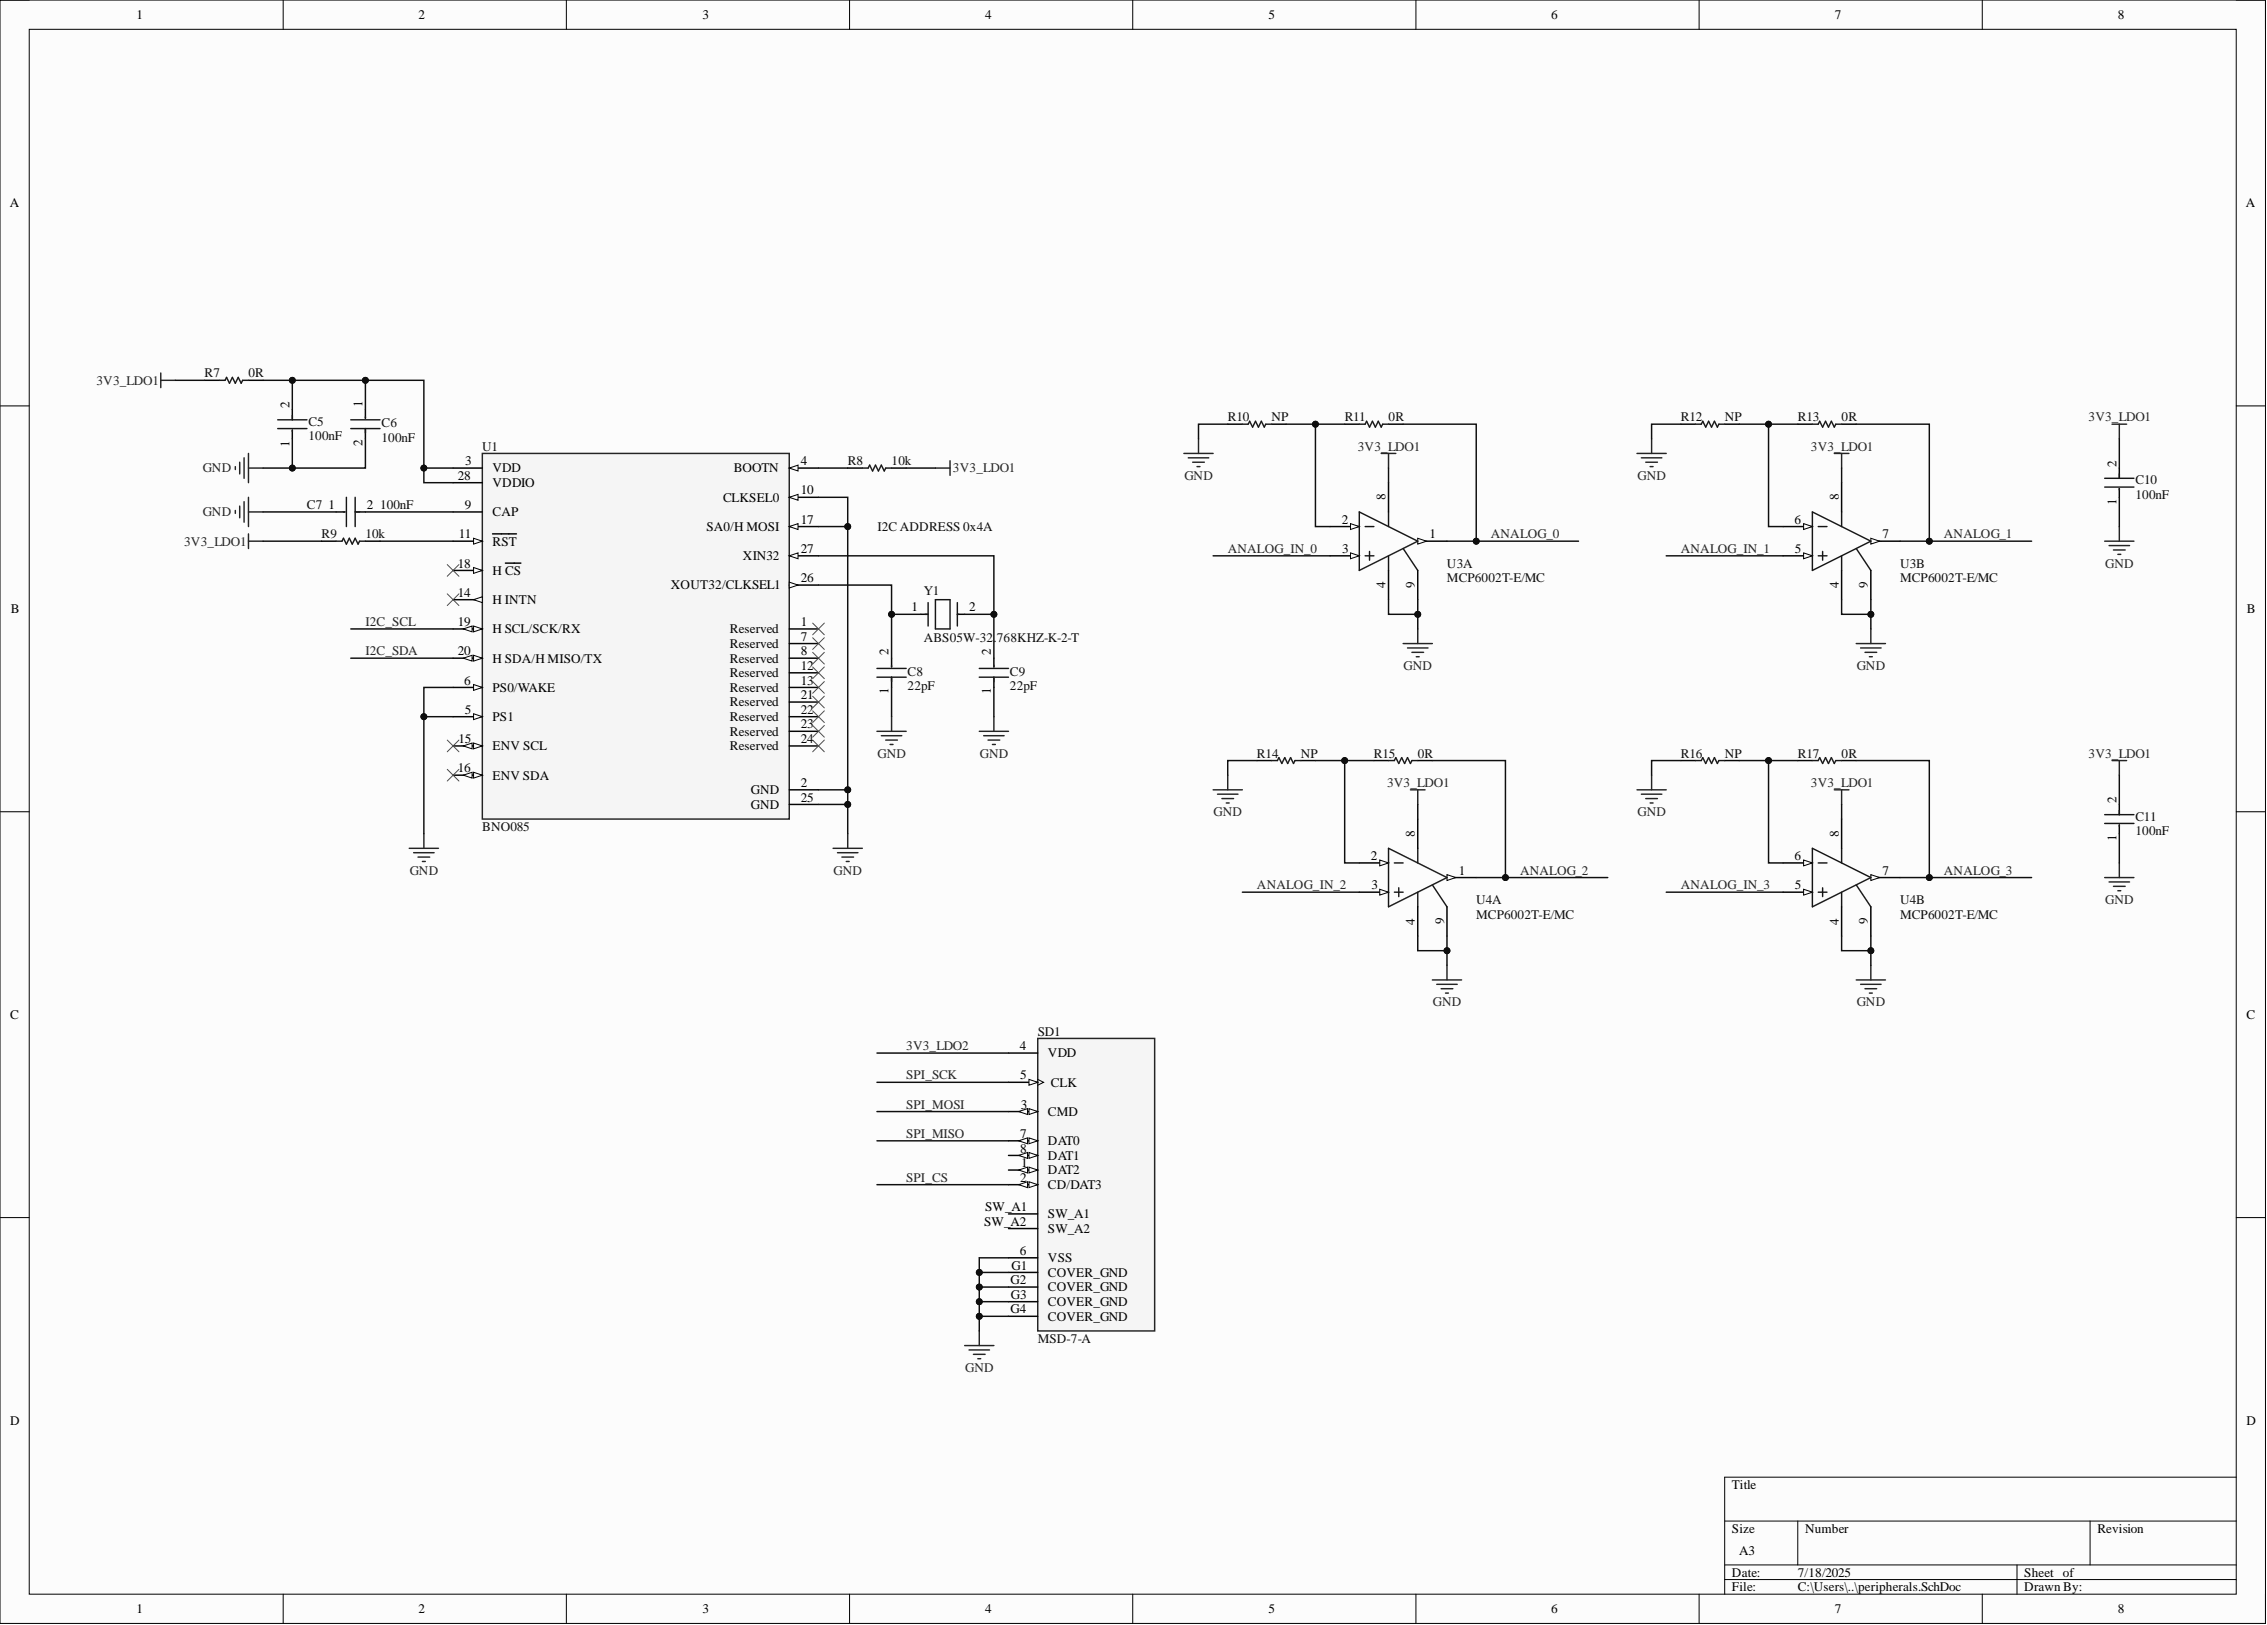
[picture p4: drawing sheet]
<svg xmlns="http://www.w3.org/2000/svg" width="393mm" height="282mm" viewBox="0 0 393 282" stroke-linecap="round" stroke-linejoin="round" font-family="sans-serif">
<defs><g id="words">
<g font-size="2.3">
<text x="23.7" y="3.3">1</text>
<text x="72.6" y="3.3">2</text>
<text x="121.9" y="3.3">3</text>
<text x="170.9" y="3.3">4</text>
<text x="220.1" y="3.3">5</text>
<text x="269.2" y="3.3">6</text>
<text x="318.4" y="3.3">7</text>
<text x="367.5" y="3.3">8</text>
<text x="1.7" y="36">A</text>
<text x="389.7" y="36">A</text>
<text x="50.2" y="70.8" transform="rotate(-90 50.2 70.8)">2</text>
<text x="62.9" y="70.5" transform="rotate(-90 62.9 70.5)">1</text>
<text x="50.2" y="77.5" transform="rotate(-90 50.2 77.5)">1</text>
<text x="62.9" y="77.4" transform="rotate(-90 62.9 77.4)">2</text>
<text x="79.5" y="83.2">28</text>
<text x="80.7" y="80.7">3</text>
<text x="85.5" y="82">VDD</text>
<text x="127.3" y="82">BOOTN</text>
<text x="139" y="80.7">4</text>
<text x="367.2" y="80.9" transform="rotate(-90 367.2 80.9)">2</text>
<text x="57" y="88.3">1</text>
<text x="63.7" y="88.3">2</text>
<text x="80.6" y="88.3">9</text>
<text x="85.5" y="84.5">VDDIO</text>
<text x="85.5" y="89.6">CAP</text>
<text x="125.4" y="87">CLKSEL0</text>
<text x="139" y="85.8">10</text>
<text x="240.4" y="86.8" transform="rotate(-90 240.4 86.8)">8</text>
<text x="319" y="86.8" transform="rotate(-90 319 86.8)">8</text>
<text x="367.2" y="87.6" transform="rotate(-90 367.2 87.6)">1</text>
<text x="79.6" y="93.4">11</text>
<text x="85.5" y="94.6">RST</text>
<text x="122.6" y="92.1">SA0/H MOSI</text>
<text x="139" y="90.8">17</text>
<text x="139" y="95.9">27</text>
<text x="232.8" y="90.8">2</text>
<text x="232.9" y="95.9">3</text>
<text x="248" y="93.4">1</text>
<text x="311.3" y="90.8">6</text>
<text x="311.4" y="95.9">5</text>
<text x="326.6" y="93.4">7</text>
<text x="79.5" y="98.4">18</text>
<text x="85.5" y="99.7">H CS</text>
<text x="128.9" y="97.2">XIN32</text>
<text x="139" y="101">26</text>
<text x="245.5" y="102" transform="rotate(-90 245.5 102)">9</text>
<text x="324.1" y="102" transform="rotate(-90 324.1 102)">9</text>
<text x="1.9" y="106.4">B</text>
<text x="79.5" y="103.5">14</text>
<text x="85.5" y="104.8">H INTN</text>
<text x="116.4" y="102.2">XOUT32/CLKSEL1</text>
<text x="158.2" y="106.1">1</text>
<text x="168.1" y="106.1">2</text>
<text x="240.4" y="102.1" transform="rotate(-90 240.4 102.1)">4</text>
<text x="319" y="102.1" transform="rotate(-90 319 102.1)">4</text>
<text x="389.9" y="106.4">B</text>
<text x="79.5" y="108.6">19</text>
<text x="79.5" y="113.7">20</text>
<text x="85.5" y="109.9">H SCL/SCK/RX</text>
<text x="126.6" y="109.9">Reserved</text>
<text x="126.6" y="112.4">Reserved</text>
<text x="139" y="108.6">1</text>
<text x="139" y="111.1">7</text>
<text x="139" y="113.7">8</text>
<text x="154.2" y="113.7" transform="rotate(-90 154.2 113.7)">2</text>
<text x="171.9" y="113.7" transform="rotate(-90 171.9 113.7)">2</text>
<text x="80.6" y="118.7">6</text>
<text x="85.5" y="114.9">H SDA/H MISO/TX</text>
<text x="126.6" y="114.9">Reserved</text>
<text x="126.6" y="117.5">Reserved</text>
<text x="139" y="116.2">12</text>
<text x="139" y="118.7">13</text>
<text x="80.6" y="123.8">5</text>
<text x="85.5" y="120">PS0/WAKE</text>
<text x="85.5" y="125.1">PS1</text>
<text x="126.6" y="120">Reserved</text>
<text x="126.6" y="122.5">Reserved</text>
<text x="126.6" y="125.1">Reserved</text>
<text x="139" y="121.3">21</text>
<text x="139" y="123.8">22</text>
<text x="154.2" y="120.3" transform="rotate(-90 154.2 120.3)">1</text>
<text x="171.9" y="120.3" transform="rotate(-90 171.9 120.3)">1</text>
<text x="79.5" y="128.9">15</text>
<text x="85.5" y="130.2">ENV SCL</text>
<text x="126.6" y="127.6">Reserved</text>
<text x="126.6" y="130.2">Reserved</text>
<text x="139" y="126.3">23</text>
<text x="139" y="128.9">24</text>
<text x="79.5" y="134">16</text>
<text x="85.5" y="135.2">ENV SDA</text>
<text x="130.3" y="137.8">GND</text>
<text x="139" y="136.5">2</text>
<text x="130.3" y="140.3">GND</text>
<text x="139" y="139">25</text>
<text x="367.2" y="139.3" transform="rotate(-90 367.2 139.3)">2</text>
<text x="237.9" y="149.2">2</text>
<text x="245.5" y="145.1" transform="rotate(-90 245.5 145.1)">8</text>
<text x="311.3" y="149.2">6</text>
<text x="319" y="145.1" transform="rotate(-90 319 145.1)">8</text>
<text x="367.2" y="146" transform="rotate(-90 367.2 146)">1</text>
<text x="238" y="154.2">3</text>
<text x="253.1" y="151.7">1</text>
<text x="311.4" y="154.2">5</text>
<text x="326.6" y="151.7">7</text>
<text x="245.5" y="160.4" transform="rotate(-90 245.5 160.4)">4</text>
<text x="250.6" y="160.3" transform="rotate(-90 250.6 160.3)">9</text>
<text x="319" y="160.4" transform="rotate(-90 319 160.4)">4</text>
<text x="324.1" y="160.3" transform="rotate(-90 324.1 160.3)">9</text>
<text x="1.8" y="176.7">C</text>
<text x="389.8" y="176.7">C</text>
<text x="176.9" y="182.2">4</text>
<text x="181.8" y="183.4">VDD</text>
<text x="177" y="187.2">5</text>
<text x="182.3" y="188.5">CLK</text>
<text x="177" y="197.4">7</text>
<text x="177.1" y="192.3">3</text>
<text x="181.8" y="193.6">CMD</text>
<text x="177" y="199.9">8</text>
<text x="177.2" y="202.4">1</text>
<text x="181.8" y="198.6">DAT0</text>
<text x="181.8" y="201.2">DAT1</text>
<text x="181.8" y="203.7">DAT2</text>
<text x="177" y="205">2</text>
<text x="181.8" y="206.3">CD/DAT3</text>
<text x="170.8" y="212.6">SW_A2</text>
<text x="170.9" y="210.1">SW_A1</text>
<text x="181.8" y="211.3">SW_A1</text>
<text x="181.8" y="213.9">SW_A2</text>
<text x="175.5" y="220.2">G1</text>
<text x="176.9" y="217.7">6</text>
<text x="181.8" y="218.9">VSS</text>
<text x="181.8" y="221.5">COVER_GND</text>
<text x="175.3" y="222.7">G2</text>
<text x="175.3" y="227.8">G4</text>
<text x="175.4" y="225.3">G3</text>
<text x="181.8" y="224">COVER_GND</text>
<text x="181.8" y="226.5">COVER_GND</text>
<text x="181.8" y="229.1">COVER_GND</text>
<text x="1.8" y="247.2">D</text>
<text x="389.8" y="247.2">D</text>
<text x="300.5" y="258.3">Title</text>
<text x="300.5" y="265.9">Size</text>
<text x="301.8" y="269.7">A3</text>
<text x="313.2" y="265.9">Number</text>
<text x="363.9" y="265.9">Revision</text>
<text x="300.5" y="273.5">Date:</text>
<text x="311.9" y="273.5">7/18/2025</text>
<text x="351.2" y="273.5">Sheet of</text>
<text x="23.7" y="279.8">1</text>
<text x="72.6" y="279.8">2</text>
<text x="121.9" y="279.8">3</text>
<text x="170.9" y="279.8">4</text>
<text x="220.1" y="279.8">5</text>
<text x="269.2" y="279.8">6</text>
<text x="300.5" y="276">File:</text>
<text x="311.9" y="276">C:\Users\..\peripherals.SchDoc</text>
<text x="318.4" y="279.8">7</text>
<text x="351.2" y="276">Drawn By:</text>
<text x="367.5" y="279.8">8</text>
</g>
<g font-size="2.3" fill="#0e0e0e">
<text x="35.5" y="65.5">R7</text>
<text x="43.1" y="65.5">0R</text>
<text x="53.5" y="76.4">100nF</text>
<text x="53.5" y="73.8">C5</text>
<text x="66.2" y="76.6">100nF</text>
<text x="66.2" y="74.1">C6</text>
<text x="213" y="73.1">R10</text>
<text x="220.6" y="73.1">NP</text>
<text x="233.3" y="73.1">R11</text>
<text x="240.9" y="73.1">0R</text>
<text x="291.6" y="73.1">R12</text>
<text x="299.2" y="73.1">NP</text>
<text x="311.9" y="73.1">R13</text>
<text x="319.5" y="73.1">0R</text>
<text x="83.7" y="78.1">U1</text>
<text x="147.1" y="80.7">R8</text>
<text x="154.7" y="80.7">10k</text>
<text x="370.5" y="84">C10</text>
<text x="53.3" y="88.3">C7</text>
<text x="65.9" y="88.3">100nF</text>
<text x="370.5" y="86.5">100nF</text>
<text x="55.8" y="93.4">R9</text>
<text x="63.4" y="93.4">10k</text>
<text x="152.2" y="92.1">I2C ADDRESS 0x4A</text>
<text x="251.1" y="98.4">U3A</text>
<text x="251.1" y="101">MCP6002T-E/MC</text>
<text x="329.7" y="98.4">U3B</text>
<text x="329.7" y="101">MCP6002T-E/MC</text>
<text x="160.3" y="103.3">Y1</text>
<text x="160.3" y="111.4">ABS05W-32.768KHZ-K-2-T</text>
<text x="157.5" y="119.7">22pF</text>
<text x="157.5" y="117.2">C8</text>
<text x="175.2" y="119.7">22pF</text>
<text x="175.2" y="117.2">C9</text>
<text x="218.1" y="131.4">R14</text>
<text x="225.7" y="131.4">NP</text>
<text x="238.4" y="131.4">R15</text>
<text x="246" y="131.4">0R</text>
<text x="291.6" y="131.4">R16</text>
<text x="299.2" y="131.4">NP</text>
<text x="311.9" y="131.4">R17</text>
<text x="319.5" y="131.4">0R</text>
<text x="370.5" y="142.3">C11</text>
<text x="83.7" y="144.1">BNO085</text>
<text x="370.5" y="144.9">100nF</text>
<text x="256.1" y="156.8">U4A</text>
<text x="256.1" y="159.3">MCP6002T-E/MC</text>
<text x="329.7" y="156.8">U4B</text>
<text x="329.7" y="159.3">MCP6002T-E/MC</text>
<text x="180.1" y="179.6">SD1</text>
<text x="180.1" y="232.9">MSD-7-A</text>
</g>
<g font-size="2.3" fill="#262626">
<text x="16.7" y="66.7">3V3_LDO1</text>
<text x="362.4" y="73.1">3V3_LDO1</text>
<text x="35.2" y="82">GND</text>
<text x="165.3" y="82">3V3_LDO1</text>
<text x="205.5" y="83.2">GND</text>
<text x="235.6" y="78.1">3V3_LDO1</text>
<text x="284.1" y="83.2">GND</text>
<text x="314.2" y="78.1">3V3_LDO1</text>
<text x="35.2" y="89.6">GND</text>
<text x="32" y="94.6">3V3_LDO1</text>
<text x="213" y="95.9">ANALOG_IN_0</text>
<text x="258.7" y="93.4">ANALOG_0</text>
<text x="291.6" y="95.9">ANALOG_IN_1</text>
<text x="337.3" y="93.4">ANALOG_1</text>
<text x="365.3" y="98.4">GND</text>
<text x="63.4" y="113.7">I2C_SDA</text>
<text x="63.4" y="108.6">I2C_SCL</text>
<text x="243.5" y="116.2">GND</text>
<text x="322.2" y="116.2">GND</text>
<text x="152.2" y="131.4">GND</text>
<text x="170" y="131.4">GND</text>
<text x="362.4" y="131.4">3V3_LDO1</text>
<text x="240.7" y="136.5">3V3_LDO1</text>
<text x="314.2" y="136.5">3V3_LDO1</text>
<text x="210.6" y="141.6">GND</text>
<text x="284.1" y="141.6">GND</text>
<text x="71.1" y="151.7">GND</text>
<text x="144.6" y="151.7">GND</text>
<text x="218.1" y="154.2">ANALOG_IN_2</text>
<text x="263.7" y="151.7">ANALOG_2</text>
<text x="291.6" y="154.2">ANALOG_IN_3</text>
<text x="337.3" y="151.7">ANALOG_3</text>
<text x="365.3" y="156.8">GND</text>
<text x="248.6" y="174.5">GND</text>
<text x="322.2" y="174.5">GND</text>
<text x="157.2" y="182.2">3V3_LDO2</text>
<text x="157.2" y="187.2">SPI_SCK</text>
<text x="157.2" y="192.3">SPI_MOSI</text>
<text x="157.2" y="197.4">SPI_MISO</text>
<text x="157.2" y="205">SPI_CS</text>
<text x="167.5" y="238">GND</text>
</g>
</g></defs>
<path d="M0 0h393.1v281.6h-393.1z" fill-rule="evenodd" fill="#fcfcfc"/>
<path d="M0 0h393.1v281.6h-393.1z" fill="none" stroke="#000" stroke-width=".17"/>
<path d="M5.1 5.1h382.9v271.4h-382.9z" fill-rule="evenodd" fill="#fcfcfc"/>
<g fill="none" stroke="#000" stroke-width=".17">
<path d="M0 0h5.1M5.1 5.1h382.9v271.4h-382.9zM49.1 0v5.1M98.3 0v5.1M147.4 0v5.1M196.5 0v5.1M245.7 0v5.1M294.8 0v5.1M343.9 0v5.1M388 0h5.1v5.1M0 70.4h5.1M388 70.4h5.1"/>
<path d="M0 140.8h5.1M388 140.8h5.1M0 211.2h5.1M388 211.2h5.1M388 256.2h-88.8v20.3M49.1 276.5v5.1M98.3 276.5v5.1M147.4 276.5v5.1M196.5 276.5v5.1M245.7 276.5v5.1M294.8 276.5v5.1M299.2 263.8h88.8"/>
<path d="M299.2 271.4h88.8M299.2 274h88.8M311.9 263.8v7.6M343.9 276.5v5.1M350 271.4v5.1M362.7 263.8v7.6M393.1 276.5v5.1"/>
</g>
<path d="M83.7 78.7h53.2v63.4h-53.2z" fill-rule="evenodd" fill="#f5f5f5"/>
<path d="M83.7 78.7h53.2v63.4h-53.2z" fill="none" stroke="#262626" stroke-width=".25"/>
<path d="M78.6 81.2h5.1M78.6 83.7h5.1M78.6 119.2h5.1M136.9 109.1h5.1M136.9 111.6h5.1M136.9 114.2h5.1M136.9 116.7h5.1M136.9 119.2h5.1M136.9 121.8h5.1M136.9 124.3h5.1M136.9 126.9h5.1M136.9 129.4h5.1" fill="none" stroke="#000" stroke-width=".25"/>
<path d="M82.2 118.7l1.5 .5-1.5 .5z" fill="#fbfbfb"/>
<path d="M82.2 118.7l1.5 .5-1.5 .5z" fill="none" stroke="#000" stroke-width=".17"/>
<path d="M78.6 124.3h5.1" fill="none" stroke="#000" stroke-width=".25"/>
<path d="M82.2 123.8l1.5 .5-1.5 .5z" fill="#fbfbfb"/>
<path d="M82.2 123.8l1.5 .5-1.5 .5z" fill="none" stroke="#000" stroke-width=".17"/>
<path d="M78.6 129.4h5.1" fill="none" stroke="#000" stroke-width=".25"/>
<path d="M82.2 128.9l1.5 .5-1.5 .5z" fill="#fbfbfb"/>
<path d="M82.2 128.9l1.5 .5-1.5 .5z" fill="none" stroke="#000" stroke-width=".17"/>
<path d="M80.4 129.4l1.5-.5v1z" fill="#fbfbfb"/>
<path d="M80.4 129.4l1.5-.5v1z" fill="none" stroke="#000" stroke-width=".17"/>
<path d="M78.6 134.5h5.1" fill="none" stroke="#000" stroke-width=".25"/>
<path d="M82.2 134l1.5 .5-1.5 .5z" fill="#fbfbfb"/>
<path d="M82.2 134l1.5 .5-1.5 .5z" fill="none" stroke="#000" stroke-width=".17"/>
<path d="M80.4 134.5l1.5-.5v1z" fill="#fbfbfb"/>
<path d="M80.4 134.5l1.5-.5v1z" fill="none" stroke="#000" stroke-width=".17"/>
<path d="M78.6 93.9h5.1" fill="none" stroke="#000" stroke-width=".25"/>
<path d="M82.2 93.4l1.5 .5-1.5 .5z" fill="#fbfbfb"/>
<path d="M82.2 93.4l1.5 .5-1.5 .5z" fill="none" stroke="#000" stroke-width=".17"/>
<path d="M85.5 92.6h4.1M136.9 81.2h5.1" fill="none" stroke="#000" stroke-width=".25"/>
<path d="M136.9 81.2l1.6-.5v1z" fill="#fbfbfb"/>
<path d="M136.9 81.2l1.6-.5v1z" fill="none" stroke="#000" stroke-width=".17"/>
<path d="M78.6 88.8h5.1M136.9 86.3h5.1" fill="none" stroke="#000" stroke-width=".25"/>
<path d="M136.9 86.3l1.6-.5v1z" fill="#fbfbfb"/>
<path d="M136.9 86.3l1.6-.5v1z" fill="none" stroke="#000" stroke-width=".17"/>
<path d="M78.6 98.9h5.1" fill="none" stroke="#000" stroke-width=".25"/>
<path d="M82.2 98.4l1.5 .5-1.5 .6z" fill="#fbfbfb"/>
<path d="M82.2 98.4l1.5 .5-1.5 .6z" fill="none" stroke="#000" stroke-width=".17"/>
<path d="M87.7 97.7h2.7M78.6 104h5.1" fill="none" stroke="#000" stroke-width=".25"/>
<path d="M82.2 104l1.5-.5v1z" fill="#fbfbfb"/>
<path d="M82.2 104l1.5-.5v1z" fill="none" stroke="#000" stroke-width=".17"/>
<path d="M78.6 109.1h5.1" fill="none" stroke="#000" stroke-width=".25"/>
<path d="M82.2 108.6l1.5 .5-1.5 .5z" fill="#fbfbfb"/>
<path d="M82.2 108.6l1.5 .5-1.5 .5z" fill="none" stroke="#000" stroke-width=".17"/>
<path d="M80.4 109.1l1.5-.5v1z" fill="#fbfbfb"/>
<path d="M80.4 109.1l1.5-.5v1z" fill="none" stroke="#000" stroke-width=".17"/>
<path d="M78.6 114.2h5.1" fill="none" stroke="#000" stroke-width=".25"/>
<path d="M82.2 113.7l1.5 .5-1.5 .5z" fill="#fbfbfb"/>
<path d="M82.2 113.7l1.5 .5-1.5 .5z" fill="none" stroke="#000" stroke-width=".17"/>
<path d="M80.4 114.2l1.5-.5v1z" fill="#fbfbfb"/>
<path d="M80.4 114.2l1.5-.5v1z" fill="none" stroke="#000" stroke-width=".17"/>
<path d="M136.9 91.3h5.1" fill="none" stroke="#000" stroke-width=".25"/>
<path d="M136.9 91.3l1.6-.5v1z" fill="#fbfbfb"/>
<path d="M136.9 91.3l1.6-.5v1z" fill="none" stroke="#000" stroke-width=".17"/>
<path d="M136.9 96.4h5.1" fill="none" stroke="#000" stroke-width=".25"/>
<path d="M136.9 96.4l1.6-.5v1z" fill="#fbfbfb"/>
<path d="M136.9 96.4l1.6-.5v1z" fill="none" stroke="#000" stroke-width=".17"/>
<path d="M136.9 101.5h5.1" fill="none" stroke="#000" stroke-width=".25"/>
<path d="M136.9 101l1.6 .5-1.6 .5z" fill="#fbfbfb"/>
<path d="M136.9 101l1.6 .5-1.6 .5z" fill="none" stroke="#000" stroke-width=".17"/>
<path d="M136.9 137h5.1M136.9 139.5h5.1" fill="none" stroke="#000" stroke-width=".25"/>
<path d="M144.6 147.1h5M145.3 147.9h3.6M146.1 148.7h2M146.8 149.4h.5M147.1 144.6v2.5" fill="none" stroke="#262626" stroke-width=".25"/>
<path d="M142 137h5.1v7.6" fill="none" stroke="#0e0e0e" stroke-width=".25"/>
<circle cx="147.1" cy="137" r=".51" fill="#0e0e0e"/>
<circle cx="147.1" cy="137" r=".51" fill="none" stroke="#0e0e0e" stroke-width=".17"/>
<circle cx="147.1" cy="139.5" r=".51" fill="#0e0e0e"/>
<circle cx="147.1" cy="139.5" r=".51" fill="none" stroke="#0e0e0e" stroke-width=".17"/>
<path d="M142 139.5h5.1" fill="none" stroke="#0e0e0e" stroke-width=".25"/>
<circle cx="147.1" cy="139.5" r=".51" fill="#0e0e0e"/>
<circle cx="147.1" cy="139.5" r=".51" fill="none" stroke="#0e0e0e" stroke-width=".17"/>
<g fill="none" stroke="#4c4c4c" stroke-width=".17">
<path d="M141 108.1l2 2M141 110.6l2 2M141 113.2l2 2M141 115.7l2 2M141 118.2l2 2.1M143 108.1l-2 2M143 110.6l-2 2M143 113.2l-2 2M143 115.7l-2 2M143 118.2l-2 2.1M141 120.8l2 2M141 123.3l2 2"/>
<path d="M141 125.8l2 2.1M141 128.4l2 2M143 120.8l-2 2M143 123.3l-2 2M143 125.8l-2 2.1M143 128.4l-2 2"/>
</g>
<path d="M154.7 114.2v1.5M154.7 117.5v1.7M159.8 106.6h1.2M166.1 106.6h1.3M172.4 114.2v1.5M172.4 117.5v1.7" fill="none" stroke="#000" stroke-width=".25"/>
<g fill="none" stroke="#1c1c1c" stroke-width=".25">
<path d="M152.2 117.5h5M152.2 115.9h5M154.7 115.4v.3M154.7 117.5v.7M160.5 106.6h.5M161 104.5v4.1M162.3 104h2.5v5.1h-2.5zM166.1 104.5v4.1M166.1 106.6h.3M169.9 117.5h5.1M169.9 115.9h5.1M172.4 115.4v.3"/>
<path d="M172.4 117.5v.7"/>
</g>
<path d="M152.2 126.9h5M152.9 127.6h3.6M153.7 128.4h2M154.4 129.1h.6M154.7 124.3v2.6M169.9 126.9h5.1M170.7 127.6h3.5M171.4 128.4h2.1M172.2 129.1h.5M172.4 124.3v2.6" fill="none" stroke="#262626" stroke-width=".25"/>
<path d="M167.4 106.6h5v7.6" fill="none" stroke="#0e0e0e" stroke-width=".25"/>
<circle cx="172.4" cy="106.6" r=".51" fill="#0e0e0e"/>
<circle cx="172.5" cy="106.6" r=".51" fill="none" stroke="#0e0e0e" stroke-width=".17"/>
<path d="M142 101.5h12.7v5.1M154.7 119.2v5.1M172.4 119.2v5.1" fill="none" stroke="#0e0e0e" stroke-width=".25"/>
<circle cx="154.7" cy="106.6" r=".51" fill="#0e0e0e"/>
<circle cx="154.7" cy="106.6" r=".51" fill="none" stroke="#0e0e0e" stroke-width=".17"/>
<path d="M142 96.4h30.4v10.2" fill="none" stroke="#0e0e0e" stroke-width=".25"/>
<circle cx="172.4" cy="106.6" r=".51" fill="#0e0e0e"/>
<circle cx="172.5" cy="106.6" r=".51" fill="none" stroke="#0e0e0e" stroke-width=".17"/>
<path d="M159.8 106.6h-5.1v7.6" fill="none" stroke="#0e0e0e" stroke-width=".25"/>
<circle cx="154.7" cy="106.6" r=".51" fill="#0e0e0e"/>
<circle cx="154.7" cy="106.6" r=".51" fill="none" stroke="#0e0e0e" stroke-width=".17"/>
<path d="M60.9 109.1h17.7M60.9 114.2h17.7M78.6 119.2h-5.1v25.4" fill="none" stroke="#0e0e0e" stroke-width=".25"/>
<path d="M71 147.1h5.1M71.8 147.9h3.5M72.5 148.7h2.1M73.3 149.4h.5M73.5 144.6v2.5" fill="none" stroke="#262626" stroke-width=".25"/>
<circle cx="73.5" cy="124.3" r=".51" fill="#0e0e0e"/>
<circle cx="73.5" cy="124.3" r=".51" fill="none" stroke="#0e0e0e" stroke-width=".17"/>
<path d="M73.5 124.3h5.1" fill="none" stroke="#0e0e0e" stroke-width=".25"/>
<circle cx="73.5" cy="124.3" r=".51" fill="#0e0e0e"/>
<circle cx="73.5" cy="124.3" r=".51" fill="none" stroke="#0e0e0e" stroke-width=".17"/>
<path d="M142 91.3h5.1v45.7" fill="none" stroke="#0e0e0e" stroke-width=".25"/>
<circle cx="147.1" cy="91.3" r=".51" fill="#0e0e0e"/>
<circle cx="147.1" cy="91.3" r=".51" fill="none" stroke="#0e0e0e" stroke-width=".17"/>
<circle cx="147.1" cy="137" r=".51" fill="#0e0e0e"/>
<circle cx="147.1" cy="137" r=".51" fill="none" stroke="#0e0e0e" stroke-width=".17"/>
<path d="M27.9 64.7v2.5M27.9 66h2.5M42.4 79.4v3.6M43.1 78.7v5M40.8 80.9v.5M40.8 88.5v.6M41.6 80.2v2M41.6 87.8v2M42.4 87v3.6M43.1 86.3v5M43.1 81.2h2.5M43.1 88.8h2.5" fill="none" stroke="#262626" stroke-width=".25"/>
<path d="M50.7 71v1.8M50.7 74.6v1.5M63.4 71v1.6M63.4 74.3v1.8M58.3 88.8h1.5M61.6 88.8h1.8" fill="none" stroke="#000" stroke-width=".25"/>
<path d="M48.2 72.8h5.1M48.2 74.3h5.1M50.7 72.1v.7M50.7 74.6v.2M60.9 72.8h5M60.9 74.3h5M63.4 72.3v.3M63.4 74.3v.8M59.6 88.8h.2M60.1 86.3v5M61.6 86.3v5M61.6 88.8h.8" fill="none" stroke="#1c1c1c" stroke-width=".25"/>
<path d="M45.6 66h27.9v17.7h5.1" fill="none" stroke="#0e0e0e" stroke-width=".25"/>
<circle cx="73.5" cy="81.2" r=".51" fill="#0e0e0e"/>
<circle cx="73.5" cy="81.2" r=".51" fill="none" stroke="#0e0e0e" stroke-width=".17"/>
<circle cx="63.4" cy="66" r=".51" fill="#0e0e0e"/>
<circle cx="63.4" cy="66" r=".51" fill="none" stroke="#0e0e0e" stroke-width=".17"/>
<circle cx="50.7" cy="66" r=".51" fill="#0e0e0e"/>
<circle cx="50.7" cy="66" r=".51" fill="none" stroke="#0e0e0e" stroke-width=".17"/>
<path d="M63.4 76.1v5.1h-17.8" fill="none" stroke="#0e0e0e" stroke-width=".25"/>
<circle cx="50.7" cy="81.2" r=".51" fill="#0e0e0e"/>
<circle cx="50.7" cy="81.2" r=".51" fill="none" stroke="#0e0e0e" stroke-width=".17"/>
<path d="M50.7 76.1v5.1" fill="none" stroke="#0e0e0e" stroke-width=".25"/>
<circle cx="50.7" cy="81.2" r=".51" fill="#0e0e0e"/>
<circle cx="50.7" cy="81.2" r=".51" fill="none" stroke="#0e0e0e" stroke-width=".17"/>
<path d="M63.4 66v5" fill="none" stroke="#0e0e0e" stroke-width=".25"/>
<circle cx="63.4" cy="66" r=".51" fill="#0e0e0e"/>
<circle cx="63.4" cy="66" r=".51" fill="none" stroke="#0e0e0e" stroke-width=".17"/>
<path d="M50.7 66v5" fill="none" stroke="#0e0e0e" stroke-width=".25"/>
<circle cx="50.7" cy="66" r=".51" fill="#0e0e0e"/>
<circle cx="50.7" cy="66" r=".51" fill="none" stroke="#0e0e0e" stroke-width=".17"/>
<path d="M30.4 66h5.1M45.6 88.8h12.7M63.4 88.8h15.2M142 86.3h5.1v5M142 81.2h5.1M157.2 81.2h5.1" fill="none" stroke="#0e0e0e" stroke-width=".25"/>
<path d="M35.5 66h2.5M43.1 66h2.5" fill="none" stroke="#000" stroke-width=".25"/>
<path d="M38 66h1.1l.2-.5 .5 1 .5-1 .5 1 .5-1 .5 1 .3-.5h1" fill="none" stroke="#1c1c1c" stroke-width=".25"/>
<path d="M164.8 79.9v2.6M162.3 81.2h2.5" fill="none" stroke="#262626" stroke-width=".25"/>
<circle cx="147.1" cy="91.3" r=".51" fill="#0e0e0e"/>
<circle cx="147.1" cy="91.3" r=".51" fill="none" stroke="#0e0e0e" stroke-width=".17"/>
<path d="M43.1 92.6v2.5M43.1 93.9h2.5" fill="none" stroke="#262626" stroke-width=".25"/>
<path d="M45.6 93.9h10.2M65.9 93.9h12.7M73.5 81.2h5.1" fill="none" stroke="#0e0e0e" stroke-width=".25"/>
<circle cx="73.5" cy="81.2" r=".51" fill="#0e0e0e"/>
<circle cx="73.5" cy="81.2" r=".51" fill="none" stroke="#0e0e0e" stroke-width=".17"/>
<path d="M77.6 128.4l2 2M77.6 133.4l2 2.1M79.6 128.4l-2 2M79.6 133.4l-2 2.1" fill="none" stroke="#4c4c4c" stroke-width=".17"/>
<path d="M230.8 96.4h5" fill="none" stroke="#000" stroke-width=".25"/>
<path d="M234.3 95.9l1.5 .5-1.5 .5z" fill="#fbfbfb"/>
<path d="M234.3 95.9l1.5 .5-1.5 .5z" fill="none" stroke="#000" stroke-width=".17"/>
<path d="M230.8 91.3h5" fill="none" stroke="#000" stroke-width=".25"/>
<path d="M234.3 90.8l1.5 .5-1.5 .5z" fill="#fbfbfb"/>
<path d="M234.3 90.8l1.5 .5-1.5 .5z" fill="none" stroke="#000" stroke-width=".17"/>
<path d="M246 93.9h5.1" fill="none" stroke="#000" stroke-width=".25"/>
<path d="M246 93.4l1.5 .5-1.5 .5z" fill="#fbfbfb"/>
<path d="M246 93.4l1.5 .5-1.5 .5z" fill="none" stroke="#000" stroke-width=".17"/>
<path d="M235.8 88.8l10.2 5.1-10.2 5zM236.9 91.3h1.5M236.9 96.4h1.5M237.6 95.6v1.6M240.9 88.8v2.5M240.9 96.4v2.5M243.5 95.1l2.5 3.8" fill="none" stroke="#1c1c1c" stroke-width=".25"/>
<path d="M240.9 83.7v5.1M240.9 98.9v5.1M246 98.9v5.1M324.6 93.9h5.1" fill="none" stroke="#000" stroke-width=".25"/>
<path d="M324.6 93.4l1.5 .5-1.5 .5z" fill="#fbfbfb"/>
<path d="M324.6 93.4l1.5 .5-1.5 .5z" fill="none" stroke="#000" stroke-width=".17"/>
<path d="M309.4 96.4h5.1" fill="none" stroke="#000" stroke-width=".25"/>
<path d="M312.9 95.9l1.6 .5-1.6 .5z" fill="#fbfbfb"/>
<path d="M312.9 95.9l1.6 .5-1.6 .5z" fill="none" stroke="#000" stroke-width=".17"/>
<path d="M309.4 91.3h5.1" fill="none" stroke="#000" stroke-width=".25"/>
<path d="M312.9 90.8l1.6 .5-1.6 .5z" fill="#fbfbfb"/>
<path d="M312.9 90.8l1.6 .5-1.6 .5z" fill="none" stroke="#000" stroke-width=".17"/>
<path d="M314.5 88.8l10.1 5.1-10.1 5zM315.5 91.3h1.5M315.5 96.4h1.5M316.2 95.6v1.6M319.5 88.8v2.5M319.5 96.4v2.5M322.1 95.1l2.5 3.8" fill="none" stroke="#1c1c1c" stroke-width=".25"/>
<path d="M319.5 83.7v5.1M319.5 98.9v5.1M324.6 98.9v5.1" fill="none" stroke="#000" stroke-width=".25"/>
<path d="M243.5 111.6h5M244.2 112.4h3.6M245 113.2h2M245.7 113.9h.5M246 109.1v2.5M322.1 111.6h5M322.8 112.4h3.6M323.6 113.2h2M324.4 113.9h.5M324.6 109.1v2.5" fill="none" stroke="#262626" stroke-width=".25"/>
<path d="M240.9 104v2.6h5.1v2.5" fill="none" stroke="#0e0e0e" stroke-width=".25"/>
<circle cx="246" cy="106.6" r=".51" fill="#0e0e0e"/>
<circle cx="246" cy="106.6" r=".51" fill="none" stroke="#0e0e0e" stroke-width=".17"/>
<path d="M246 104v2.6" fill="none" stroke="#0e0e0e" stroke-width=".25"/>
<circle cx="246" cy="106.6" r=".51" fill="#0e0e0e"/>
<circle cx="246" cy="106.6" r=".51" fill="none" stroke="#0e0e0e" stroke-width=".17"/>
<path d="M319.5 104v2.6h5.1v2.5" fill="none" stroke="#0e0e0e" stroke-width=".25"/>
<circle cx="324.6" cy="106.6" r=".51" fill="#0e0e0e"/>
<circle cx="324.6" cy="106.6" r=".51" fill="none" stroke="#0e0e0e" stroke-width=".17"/>
<path d="M324.6 104v2.6" fill="none" stroke="#0e0e0e" stroke-width=".25"/>
<circle cx="324.6" cy="106.6" r=".51" fill="#0e0e0e"/>
<circle cx="324.6" cy="106.6" r=".51" fill="none" stroke="#0e0e0e" stroke-width=".17"/>
<path d="M77.6 97.9l2 2.1M79.6 97.9l-2 2.1M77.6 103l2 2M79.6 103l-2 2" fill="none" stroke="#4c4c4c" stroke-width=".17"/>
<g fill="none" stroke="#262626" stroke-width=".25">
<path d="M205.4 78.7h5.1M206.2 79.4h3.5M208 76.1v2.6M239.7 78.7h2.5M240.9 78.7v2.5M284 78.7h5.1M284.8 79.4h3.5M286.6 76.1v2.6M318.3 78.7h2.5M319.5 78.7v2.5M206.9 80.2h2.1M207.7 80.9h.5"/>
<path d="M285.6 80.2h2M286.3 80.9h.5"/>
</g>
<path d="M213 73.6h-5v2.5M223.2 73.6h10.1M240.9 81.2v2.5M319.5 81.2v2.5" fill="none" stroke="#0e0e0e" stroke-width=".25"/>
<path d="M213 73.6h2.6M220.6 73.6h2.6M233.3 73.6h2.5M240.9 73.6h2.6M291.6 73.6h2.6M299.2 73.6h2.6M311.9 73.6h2.6M319.5 73.6h2.6" fill="none" stroke="#000" stroke-width=".25"/>
<path d="M215.6 73.6h1l.2-.5 .5 1 .5-1 .6 1 .5-1 .5 1 .2-.5h1M235.8 73.6h1.1l.2-.5 .5 1 .5-1 .5 1 .5-1 .6 1 .2-.5h1M294.2 73.6h1l.2-.5 .6 1 .5-1 .5 1 .5-1 .5 1 .2-.5h1M314.5 73.6h1l.2-.5 .5 1 .5-1 .6 1 .5-1 .5 1 .2-.5h1" fill="none" stroke="#1c1c1c" stroke-width=".25"/>
<circle cx="228.2" cy="73.6" r=".51" fill="#0e0e0e"/>
<circle cx="228.2" cy="73.6" r=".51" fill="none" stroke="#0e0e0e" stroke-width=".17"/>
<path d="M228.2 73.6v17.7h2.6" fill="none" stroke="#0e0e0e" stroke-width=".25"/>
<circle cx="228.2" cy="73.6" r=".51" fill="#0e0e0e"/>
<circle cx="228.2" cy="73.6" r=".51" fill="none" stroke="#0e0e0e" stroke-width=".17"/>
<path d="M243.5 73.6h12.6v20.3h-5" fill="none" stroke="#0e0e0e" stroke-width=".25"/>
<circle cx="256.1" cy="93.9" r=".51" fill="#0e0e0e"/>
<circle cx="256.1" cy="93.9" r=".51" fill="none" stroke="#0e0e0e" stroke-width=".17"/>
<path d="M256.1 93.9h17.8" fill="none" stroke="#0e0e0e" stroke-width=".25"/>
<circle cx="256.1" cy="93.9" r=".51" fill="#0e0e0e"/>
<circle cx="256.1" cy="93.9" r=".51" fill="none" stroke="#0e0e0e" stroke-width=".17"/>
<path d="M291.6 73.6h-5v2.5M301.8 73.6h10.1" fill="none" stroke="#0e0e0e" stroke-width=".25"/>
<circle cx="306.9" cy="73.6" r=".51" fill="#0e0e0e"/>
<circle cx="306.9" cy="73.6" r=".51" fill="none" stroke="#0e0e0e" stroke-width=".17"/>
<path d="M306.9 73.6v17.7h2.5" fill="none" stroke="#0e0e0e" stroke-width=".25"/>
<circle cx="306.9" cy="73.6" r=".51" fill="#0e0e0e"/>
<circle cx="306.9" cy="73.6" r=".51" fill="none" stroke="#0e0e0e" stroke-width=".17"/>
<path d="M322.1 73.6h12.7v20.3h-5.1M210.5 96.4h20.3M289.1 96.4h20.3" fill="none" stroke="#0e0e0e" stroke-width=".25"/>
<circle cx="334.8" cy="93.9" r=".51" fill="#0e0e0e"/>
<circle cx="334.8" cy="93.9" r=".51" fill="none" stroke="#0e0e0e" stroke-width=".17"/>
<path d="M334.8 93.9h17.7" fill="none" stroke="#0e0e0e" stroke-width=".25"/>
<circle cx="334.8" cy="93.9" r=".51" fill="#0e0e0e"/>
<circle cx="334.8" cy="93.9" r=".51" fill="none" stroke="#0e0e0e" stroke-width=".17"/>
<path d="M235.8 154.8h5.1" fill="none" stroke="#000" stroke-width=".25"/>
<path d="M239.4 154.2l1.5 .6-1.5 .5z" fill="#fbfbfb"/>
<path d="M239.4 154.2l1.5 .6-1.5 .5z" fill="none" stroke="#000" stroke-width=".17"/>
<path d="M235.8 149.7h5.1" fill="none" stroke="#000" stroke-width=".25"/>
<path d="M239.4 149.2l1.5 .5-1.5 .5z" fill="#fbfbfb"/>
<path d="M239.4 149.2l1.5 .5-1.5 .5z" fill="none" stroke="#000" stroke-width=".17"/>
<path d="M251.1 152.2h5" fill="none" stroke="#000" stroke-width=".25"/>
<path d="M251.1 151.7l1.5 .5-1.5 .5z" fill="#fbfbfb"/>
<path d="M251.1 151.7l1.5 .5-1.5 .5z" fill="none" stroke="#000" stroke-width=".17"/>
<path d="M240.9 147.1l10.2 5.1-10.2 5.1zM241.9 149.7h1.6M241.9 154.8h1.6M242.7 154v1.5M246 147.1v2.6M246 154.8v2.5M248.5 153.5l2.6 3.8" fill="none" stroke="#1c1c1c" stroke-width=".25"/>
<path d="M246 142.1v5M246 157.3v5.1M251.1 157.3v5.1M324.6 152.2h5.1" fill="none" stroke="#000" stroke-width=".25"/>
<path d="M324.6 151.7l1.5 .5-1.5 .5z" fill="#fbfbfb"/>
<path d="M324.6 151.7l1.5 .5-1.5 .5z" fill="none" stroke="#000" stroke-width=".17"/>
<path d="M309.4 154.8h5.1" fill="none" stroke="#000" stroke-width=".25"/>
<path d="M312.9 154.2l1.6 .6-1.6 .5z" fill="#fbfbfb"/>
<path d="M312.9 154.2l1.6 .6-1.6 .5z" fill="none" stroke="#000" stroke-width=".17"/>
<path d="M309.4 149.7h5.1" fill="none" stroke="#000" stroke-width=".25"/>
<path d="M312.9 149.2l1.6 .5-1.6 .5z" fill="#fbfbfb"/>
<path d="M312.9 149.2l1.6 .5-1.6 .5z" fill="none" stroke="#000" stroke-width=".17"/>
<path d="M314.5 147.1l10.1 5.1-10.1 5.1zM315.5 149.7h1.5M315.5 154.8h1.5M316.2 154v1.5M319.5 147.1v2.6M319.5 154.8v2.5M322.1 153.5l2.5 3.8" fill="none" stroke="#1c1c1c" stroke-width=".25"/>
<path d="M319.5 142.1v5M319.5 157.3v5.1M324.6 157.3v5.1" fill="none" stroke="#000" stroke-width=".25"/>
<path d="M248.5 170h5.1M249.3 170.7h3.5M250.1 171.5h2M250.8 172.3h.5M251.1 167.4v2.6M322.1 170h5M322.8 170.7h3.6M323.6 171.5h2M324.4 172.3h.5M324.6 167.4v2.6" fill="none" stroke="#262626" stroke-width=".25"/>
<path d="M246 162.4v2.5h5.1v2.5" fill="none" stroke="#0e0e0e" stroke-width=".25"/>
<circle cx="251.1" cy="164.9" r=".51" fill="#0e0e0e"/>
<circle cx="251.1" cy="164.9" r=".51" fill="none" stroke="#0e0e0e" stroke-width=".17"/>
<path d="M251.1 162.4v2.5" fill="none" stroke="#0e0e0e" stroke-width=".25"/>
<circle cx="251.1" cy="164.9" r=".51" fill="#0e0e0e"/>
<circle cx="251.1" cy="164.9" r=".51" fill="none" stroke="#0e0e0e" stroke-width=".17"/>
<path d="M319.5 162.4v2.5h5.1v2.5" fill="none" stroke="#0e0e0e" stroke-width=".25"/>
<circle cx="324.6" cy="164.9" r=".51" fill="#0e0e0e"/>
<circle cx="324.6" cy="164.9" r=".51" fill="none" stroke="#0e0e0e" stroke-width=".17"/>
<path d="M324.6 162.4v2.5" fill="none" stroke="#0e0e0e" stroke-width=".25"/>
<circle cx="324.6" cy="164.9" r=".51" fill="#0e0e0e"/>
<circle cx="324.6" cy="164.9" r=".51" fill="none" stroke="#0e0e0e" stroke-width=".17"/>
<g fill="none" stroke="#262626" stroke-width=".25">
<path d="M210.5 137h5.1M211.3 137.8h3.5M212 138.5h2M212.8 139.3h.5M213 134.5v2.5M244.7 137h2.6M246 137v2.5M284 137h5.1M284.8 137.8h3.5M285.6 138.5h2M286.3 139.3h.5M286.6 134.5v2.5"/>
<path d="M318.3 137h2.5M319.5 137v2.5"/>
</g>
<path d="M218.1 131.9h-5.1v2.6M228.2 131.9h10.2M246 139.5v2.6M319.5 139.5v2.6" fill="none" stroke="#0e0e0e" stroke-width=".25"/>
<path d="M218.1 131.9h2.5M225.7 131.9h2.5M238.4 131.9h2.5M246 131.9h2.5M291.6 131.9h2.6M299.2 131.9h2.6M311.9 131.9h2.6M319.5 131.9h2.6" fill="none" stroke="#000" stroke-width=".25"/>
<path d="M220.6 131.9h1l.3-.5 .5 1 .5-1 .5 1 .5-1 .5 1 .3-.5h1M240.9 131.9h1l.3-.5 .5 1 .5-1 .5 1 .5-1 .5 1 .3-.5h1M294.2 131.9h1l.2-.5 .6 1 .5-1 .5 1 .5-1 .5 1 .2-.5h1M314.5 131.9h1l.2-.5 .5 1 .5-1 .6 1 .5-1 .5 1 .2-.5h1" fill="none" stroke="#1c1c1c" stroke-width=".25"/>
<circle cx="233.3" cy="131.9" r=".51" fill="#0e0e0e"/>
<circle cx="233.3" cy="131.9" r=".51" fill="none" stroke="#0e0e0e" stroke-width=".17"/>
<path d="M233.3 131.9v17.8h2.5" fill="none" stroke="#0e0e0e" stroke-width=".25"/>
<circle cx="233.3" cy="131.9" r=".51" fill="#0e0e0e"/>
<circle cx="233.3" cy="131.9" r=".51" fill="none" stroke="#0e0e0e" stroke-width=".17"/>
<path d="M248.5 131.9h12.7v20.3h-5.1" fill="none" stroke="#0e0e0e" stroke-width=".25"/>
<circle cx="261.2" cy="152.2" r=".51" fill="#0e0e0e"/>
<circle cx="261.2" cy="152.2" r=".51" fill="none" stroke="#0e0e0e" stroke-width=".17"/>
<path d="M261.2 152.2h17.8" fill="none" stroke="#0e0e0e" stroke-width=".25"/>
<circle cx="261.2" cy="152.2" r=".51" fill="#0e0e0e"/>
<circle cx="261.2" cy="152.2" r=".51" fill="none" stroke="#0e0e0e" stroke-width=".17"/>
<path d="M291.6 131.9h-5v2.6M301.8 131.9h10.1" fill="none" stroke="#0e0e0e" stroke-width=".25"/>
<circle cx="306.9" cy="131.9" r=".51" fill="#0e0e0e"/>
<circle cx="306.9" cy="131.9" r=".51" fill="none" stroke="#0e0e0e" stroke-width=".17"/>
<path d="M306.9 131.9v17.8h2.5" fill="none" stroke="#0e0e0e" stroke-width=".25"/>
<circle cx="306.9" cy="131.9" r=".51" fill="#0e0e0e"/>
<circle cx="306.9" cy="131.9" r=".51" fill="none" stroke="#0e0e0e" stroke-width=".17"/>
<path d="M322.1 131.9h12.7v20.3h-5.1M215.6 154.8h20.2M289.1 154.8h20.3" fill="none" stroke="#0e0e0e" stroke-width=".25"/>
<circle cx="334.8" cy="152.2" r=".51" fill="#0e0e0e"/>
<circle cx="334.8" cy="152.2" r=".51" fill="none" stroke="#0e0e0e" stroke-width=".17"/>
<path d="M334.8 152.2h17.7" fill="none" stroke="#0e0e0e" stroke-width=".25"/>
<circle cx="334.8" cy="152.2" r=".51" fill="#0e0e0e"/>
<circle cx="334.8" cy="152.2" r=".51" fill="none" stroke="#0e0e0e" stroke-width=".17"/>
<path d="M55.8 93.9h2.5M63.4 93.9h2.5M147.1 81.2h2.5M154.7 81.2h2.5M367.7 81.2v1.8M367.7 84.7v1.6M367.7 139.5v1.8M367.7 143.1v1.5" fill="none" stroke="#000" stroke-width=".25"/>
<path d="M58.3 93.9h1l.3-.5 .5 1 .5-1 .5 1 .5-1 .5 1 .3-.5h1M149.6 81.2h1l.3-.5 .5 1 .5-1 .5 1 .5-1 .5 1 .3-.5h1M365.2 83h5.1M365.2 84.5h5.1M367.7 82.2v.8M367.7 84.7v.3M365.2 141.3h5.1M365.2 142.8h5.1M367.7 140.6v.7M367.7 143.1v.2" fill="none" stroke="#1c1c1c" stroke-width=".25"/>
<g fill="none" stroke="#262626" stroke-width=".25">
<path d="M366.5 73.6h2.5M367.7 73.6v2.5M365.2 93.9h5.1M365.9 94.6h3.6M366.7 95.4h2M367.5 96.2h.5M367.7 91.3v2.6M366.5 131.9h2.5M367.7 131.9v2.6M365.2 152.2h5.1M365.9 153h3.6M366.7 153.7h2"/>
<path d="M367.5 154.5h.5M367.7 149.7v2.5"/>
</g>
<path d="M367.7 76.1v5.1M367.7 86.3v5M367.7 134.5v5M367.7 144.6v5.1" fill="none" stroke="#0e0e0e" stroke-width=".25"/>
<path d="M180.1 180.1h20.2v50.8h-20.2z" fill-rule="evenodd" fill="#f5f5f5"/>
<path d="M180.1 180.1h20.2v50.8h-20.2z" fill="none" stroke="#262626" stroke-width=".25"/>
<path d="M175 182.7h5.1M175 187.7h5.1" fill="none" stroke="#000" stroke-width=".25"/>
<path d="M178.5 187.2l1.6 .5-1.6 .5z" fill="#fbfbfb"/>
<path d="M178.5 187.2l1.6 .5-1.6 .5zM180.1 187.2l1 .5-1 .5" fill="none" stroke="#000" stroke-width=".17"/>
<path d="M175 192.8h5.1" fill="none" stroke="#000" stroke-width=".25"/>
<path d="M178.5 192.3l1.6 .5-1.6 .5z" fill="#fbfbfb"/>
<path d="M178.5 192.3l1.6 .5-1.6 .5z" fill="none" stroke="#000" stroke-width=".17"/>
<path d="M176.8 192.8l1.5-.5v1z" fill="#fbfbfb"/>
<path d="M176.8 192.8l1.5-.5v1z" fill="none" stroke="#000" stroke-width=".17"/>
<path d="M175 197.9h5.1" fill="none" stroke="#000" stroke-width=".25"/>
<path d="M178.5 197.4l1.6 .5-1.6 .5z" fill="#fbfbfb"/>
<path d="M178.5 197.4l1.6 .5-1.6 .5z" fill="none" stroke="#000" stroke-width=".17"/>
<path d="M176.8 197.9l1.5-.5v1z" fill="#fbfbfb"/>
<path d="M176.8 197.9l1.5-.5v1z" fill="none" stroke="#000" stroke-width=".17"/>
<path d="M175 200.4h5.1" fill="none" stroke="#000" stroke-width=".25"/>
<path d="M178.5 199.9l1.6 .5-1.6 .5z" fill="#fbfbfb"/>
<path d="M178.5 199.9l1.6 .5-1.6 .5z" fill="none" stroke="#000" stroke-width=".17"/>
<path d="M176.8 200.4l1.5-.5v1z" fill="#fbfbfb"/>
<path d="M176.8 200.4l1.5-.5v1z" fill="none" stroke="#000" stroke-width=".17"/>
<path d="M175 203h5.1" fill="none" stroke="#000" stroke-width=".25"/>
<path d="M178.5 202.4l1.6 .6-1.6 .5z" fill="#fbfbfb"/>
<path d="M178.5 202.4l1.6 .6-1.6 .5z" fill="none" stroke="#000" stroke-width=".17"/>
<path d="M176.8 203l1.5-.6v1.1z" fill="#fbfbfb"/>
<path d="M176.8 203l1.5-.6v1.1z" fill="none" stroke="#000" stroke-width=".17"/>
<path d="M175 205.5h5.1" fill="none" stroke="#000" stroke-width=".25"/>
<path d="M178.5 205l1.6 .5-1.6 .5z" fill="#fbfbfb"/>
<path d="M178.5 205l1.6 .5-1.6 .5z" fill="none" stroke="#000" stroke-width=".17"/>
<path d="M176.8 205.5l1.5-.5v1z" fill="#fbfbfb"/>
<path d="M176.8 205.5l1.5-.5v1z" fill="none" stroke="#000" stroke-width=".17"/>
<path d="M175 210.6h5.1M175 213.1h5.1M175 218.2h5.1M175 220.7h5.1M175 223.3h5.1M175 225.8h5.1M175 228.3h5.1" fill="none" stroke="#000" stroke-width=".25"/>
<path d="M152.2 182.7h22.8M152.2 187.7h22.8M152.2 192.8h22.8M152.2 197.9h22.8M152.2 205.5h22.8M175 218.2h-5.1v12.7" fill="none" stroke="#0e0e0e" stroke-width=".25"/>
<path d="M167.4 233.4h5M168.1 234.2h3.6M168.9 234.9h2M169.7 235.7h.5M169.9 230.9v2.5" fill="none" stroke="#262626" stroke-width=".25"/>
<circle cx="169.9" cy="220.7" r=".51" fill="#0e0e0e"/>
<circle cx="169.9" cy="220.7" r=".51" fill="none" stroke="#0e0e0e" stroke-width=".17"/>
<circle cx="169.9" cy="223.3" r=".51" fill="#0e0e0e"/>
<circle cx="169.9" cy="223.3" r=".51" fill="none" stroke="#0e0e0e" stroke-width=".17"/>
<circle cx="169.9" cy="225.8" r=".51" fill="#0e0e0e"/>
<circle cx="169.9" cy="225.8" r=".51" fill="none" stroke="#0e0e0e" stroke-width=".17"/>
<circle cx="169.9" cy="228.3" r=".51" fill="#0e0e0e"/>
<circle cx="169.9" cy="228.3" r=".51" fill="none" stroke="#0e0e0e" stroke-width=".17"/>
<path d="M169.9 220.7h5.1" fill="none" stroke="#0e0e0e" stroke-width=".25"/>
<circle cx="169.9" cy="220.7" r=".51" fill="#0e0e0e"/>
<circle cx="169.9" cy="220.7" r=".51" fill="none" stroke="#0e0e0e" stroke-width=".17"/>
<path d="M169.9 223.3h5.1" fill="none" stroke="#0e0e0e" stroke-width=".25"/>
<circle cx="169.9" cy="223.3" r=".51" fill="#0e0e0e"/>
<circle cx="169.9" cy="223.3" r=".51" fill="none" stroke="#0e0e0e" stroke-width=".17"/>
<path d="M169.9 225.8h5.1" fill="none" stroke="#0e0e0e" stroke-width=".25"/>
<circle cx="169.9" cy="225.8" r=".51" fill="#0e0e0e"/>
<circle cx="169.9" cy="225.8" r=".51" fill="none" stroke="#0e0e0e" stroke-width=".17"/>
<path d="M169.9 228.3h5.1" fill="none" stroke="#0e0e0e" stroke-width=".25"/>
<circle cx="169.9" cy="228.3" r=".51" fill="#0e0e0e"/>
<circle cx="169.9" cy="228.3" r=".51" fill="none" stroke="#0e0e0e" stroke-width=".17"/>
<use href="#words"/>
</svg>
